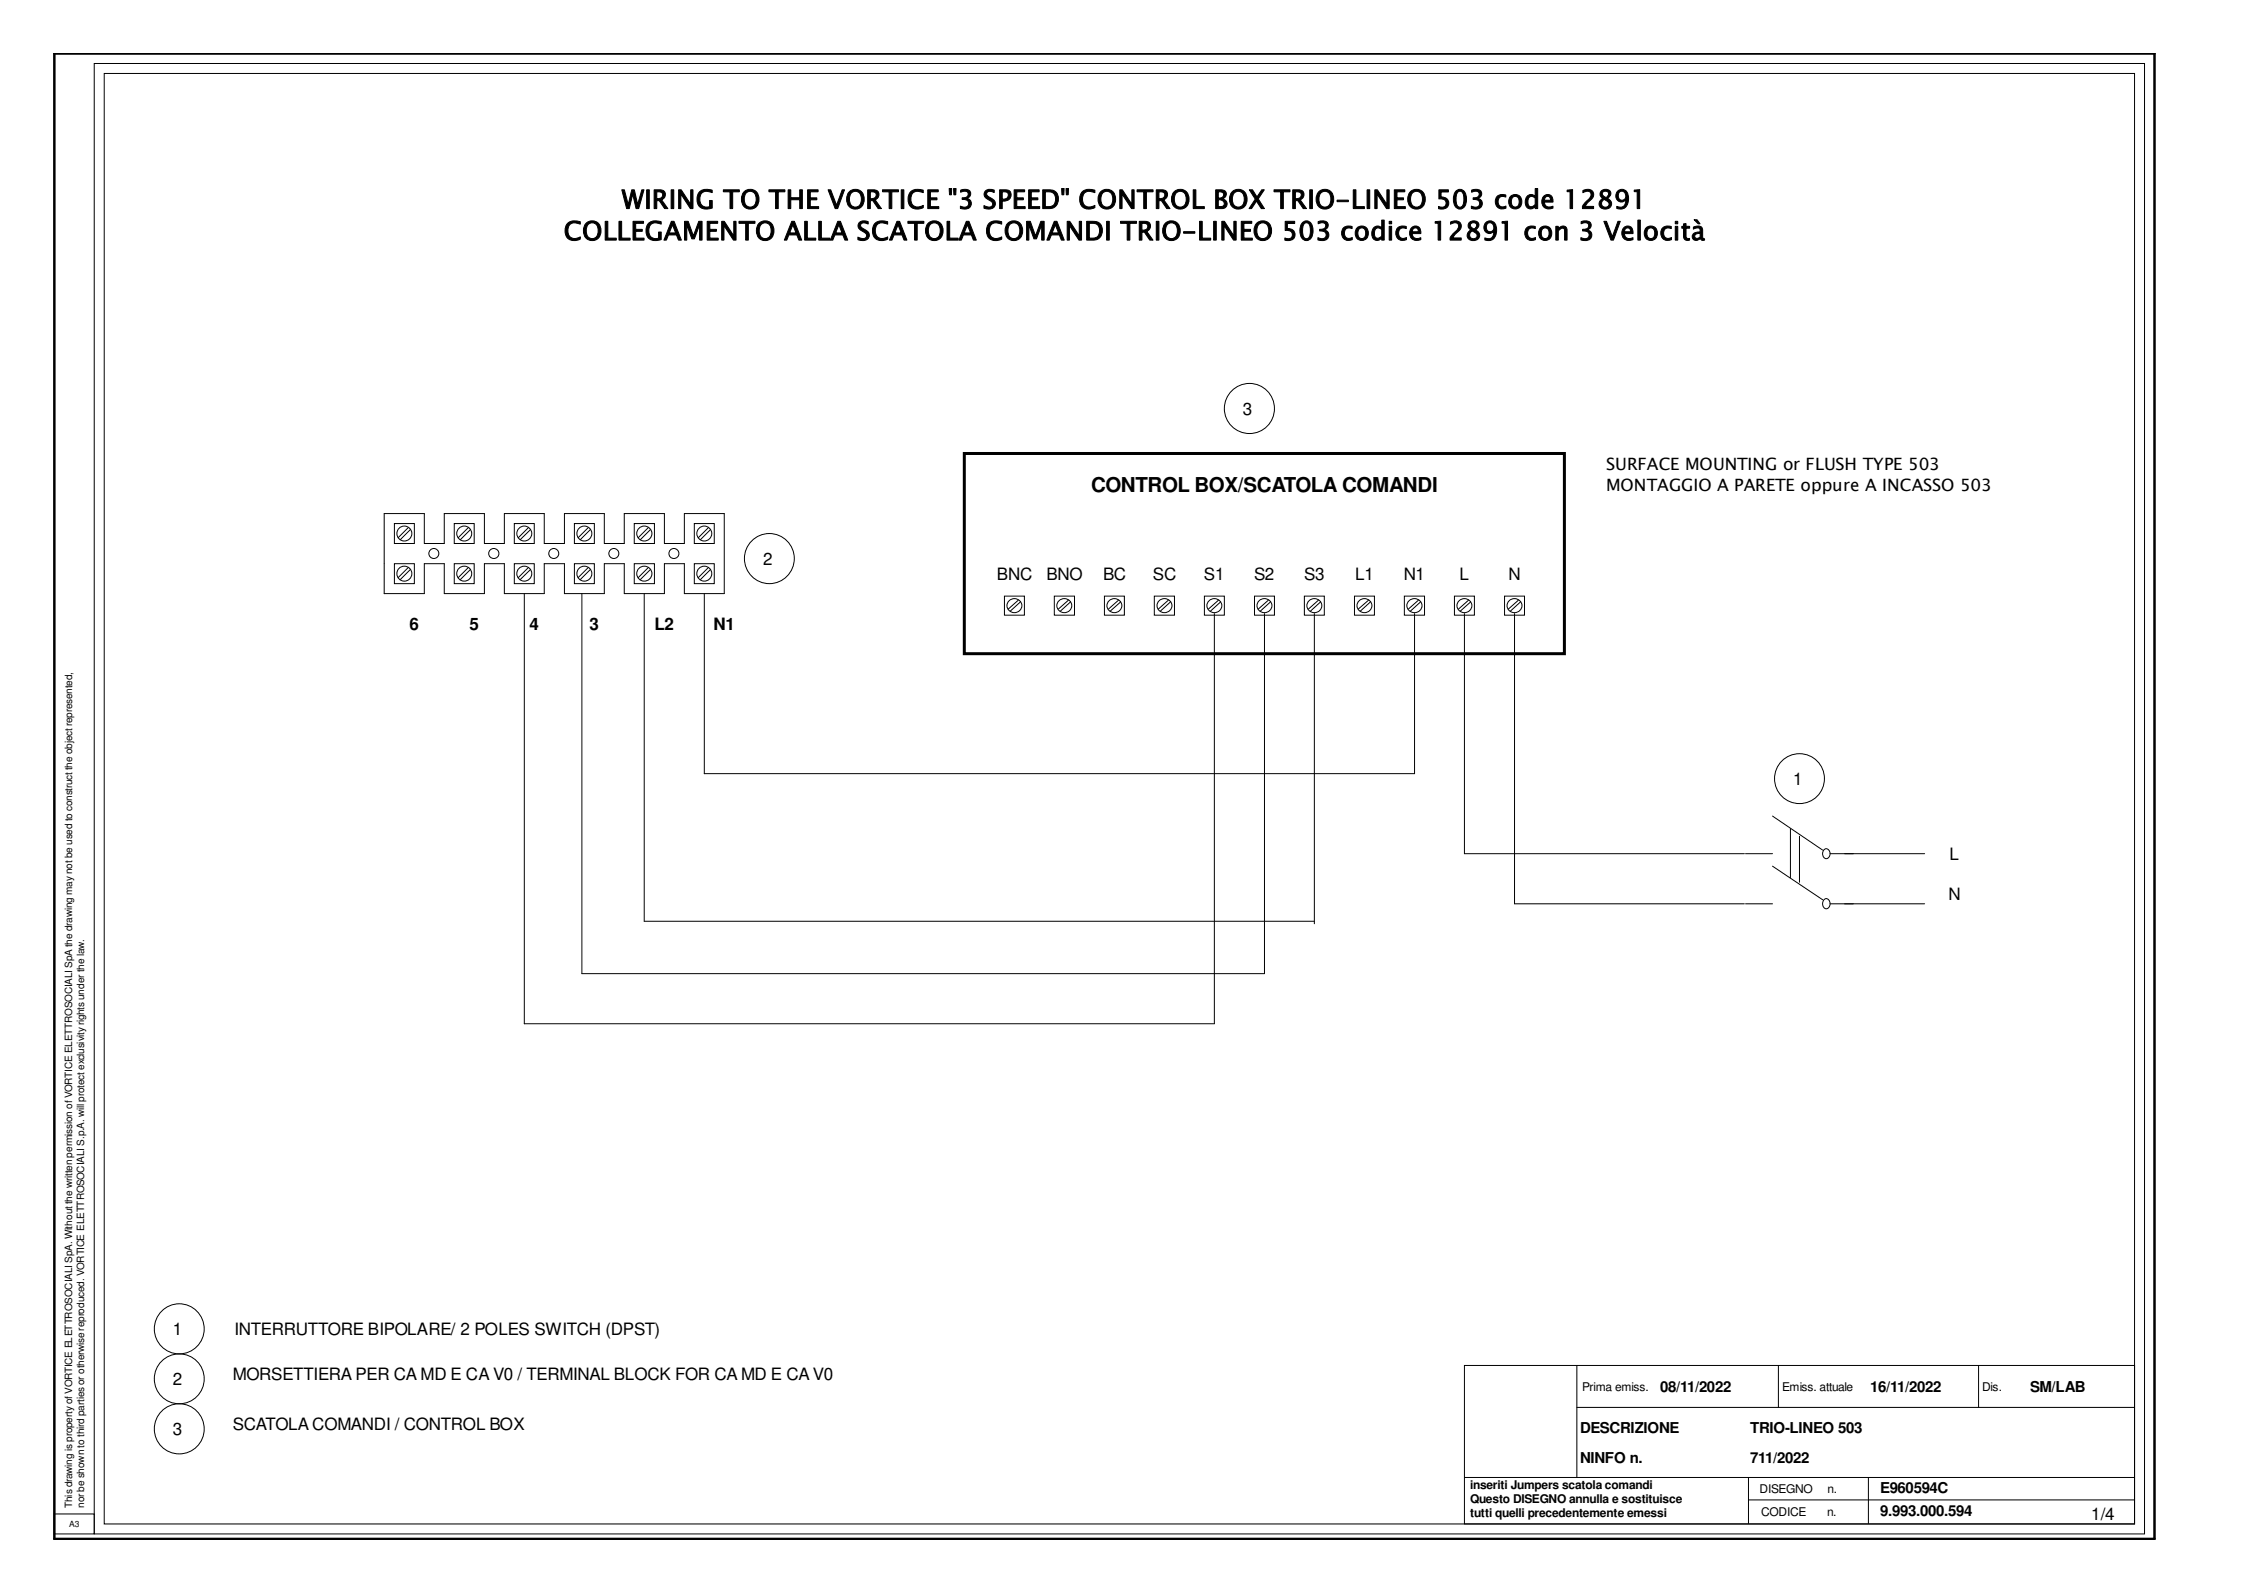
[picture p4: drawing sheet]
<svg xmlns="http://www.w3.org/2000/svg" width="420mm" height="297mm" viewBox="0 0 420 297" stroke-linecap="round" stroke-linejoin="round" font-family="sans-serif">
<defs><g id="words">
<g font-size="4.9">
<text x="116.1" y="38.9">WIRING TO THE VORTICE &quot;3 SPEED&quot; CONTROL BOX TRIO-LINEO 503 code 12891</text>
<text x="105.3" y="44.8">COLLEGAMENTO ALLA SCATOLA COMANDI TRIO-LINEO 503 codice 12891 con 3 Velocità</text>
</g>
<text font-size="3.8" x="203.7" y="91.8">CONTROL BOX/SCATOLA COMANDI</text>
<g font-size="3.2">
<text x="232.1" y="77.5">3</text>
<text x="299.9" y="87.8">SURFACE MOUNTING or FLUSH TYPE 503</text>
<text x="299.9" y="91.7">MONTAGGIO A PARETE oppure A INCASSO 503</text>
<text x="142.5" y="105.5">2</text>
<text x="186.2" y="108.2">BNC</text>
<text x="195.4" y="108.2">BNO</text>
<text x="206" y="108.2">BC</text>
<text x="215.3" y="108.2">SC</text>
<text x="224.8" y="108.2">S1</text>
<text x="234.2" y="108.2">S2</text>
<text x="243.5" y="108.2">S3</text>
<text x="253.1" y="108.2">L1</text>
<text x="262.1" y="108.2">N1</text>
<text x="272.6" y="108.2">L</text>
<text x="281.7" y="108.2">N</text>
<text x="76.4" y="117.6">6</text>
<text x="87.7" y="117.6">5</text>
<text x="98.9" y="117.6">4</text>
<text x="110.1" y="117.6">3</text>
<text x="122.2" y="117.6">L2</text>
<text x="133.2" y="117.6">N1</text>
<text x="334.8" y="146.6">1</text>
<text x="364.1" y="160.6">L</text>
<text x="363.9" y="168">N</text>
<text x="32.3" y="249.3">1</text>
<text x="43.8" y="249.3">INTERRUTTORE BIPOLARE/ 2 POLES SWITCH (DPST)</text>
<text x="43.5" y="257.6">MORSETTIERA PER CA MD E CA V0 / TERMINAL BLOCK FOR CA MD E CA V0</text>
<text x="32.3" y="258.6">2</text>
<text x="32.3" y="268">3</text>
<text x="43.5" y="266.9">SCATOLA COMANDI / CONTROL BOX</text>
<text x="390.5" y="283.8">1/4</text>
</g>
<g font-size="2.8">
<text x="310" y="260">08/11/2022</text>
<text x="349.2" y="260">16/11/2022</text>
<text x="379.1" y="260">SM/LAB</text>
<text x="295.1" y="267.5">DESCRIZIONE</text>
<text x="326.8" y="267.5">TRIO-LINEO 503</text>
<text x="295.1" y="273">NINFO n.</text>
<text x="326.8" y="273">711/2022</text>
<text x="351.1" y="278.7">E960594C</text>
<text x="351.1" y="283">9.993.000.594</text>
</g>
<g font-size="2.2">
<text x="295.4" y="259.7">Prima emiss.</text>
<text x="332.8" y="259.7">Emiss. attuale</text>
<text x="370.2" y="259.7">Dis.</text>
<text x="274.5" y="277.9">inseriti Jumpers scatola comandi</text>
<text x="274.5" y="280.5">Questo DISEGNO annulla e sostituisce</text>
<text x="328.6" y="278.8">DISEGNO</text>
<text x="341.3" y="278.8">n.</text>
<text x="274.5" y="283.2">tutti quelli precedentemente emessi</text>
<text x="328.9" y="283.1">CODICE</text>
<text x="341.2" y="283.1">n.</text>
</g>
<g font-size="1.9">
<text x="13.5" y="281.6" transform="rotate(-90 13.5 281.6)">This drawing is property of VORTICE ELETTROSOCIALI SpA. Without the written permission of VORTICE ELETTROSOCIALI SpA the drawing may not be used to construct the object represented,</text>
<text x="15.7" y="281.6" transform="rotate(-90 15.7 281.6)">nor be shown to third parties or otherwise reproduced. VORTICE ELETTROSOCIALI S.p.A. will protect exclusivity rights under the law.</text>
</g>
<text font-size="1.6" x="12.9" y="285.1">A3</text>
</g></defs>
<g fill="none" stroke="#000" stroke-width=".19">
<path d="M17.6 11.9h382.9v274.5h-382.9zM19.5 13.7h379.1v270.8h-379.1zM71.7 95.9h7.5v5.6h3.8v-5.6h7.5v5.6h3.7v-5.6h7.4v5.6h3.8v-5.6h7.4v5.6h3.8v-5.6h7.5v5.6h3.7v-5.6h7.4v14.9h-7.4v-5.6h-3.7v5.6h-7.5v-5.6h-3.8v5.6h-7.4v-5.6h-3.8v5.6h-7.4v-5.6h-3.7v5.6h-7.5v-5.6h-3.8v5.6h-7.5zM73.6 97.7h3.8v3.8h-3.8zM76.2 98.5l-1.8 1.9M76.6 98.9l-1.9 1.9M84.8 97.7h3.7v3.8h-3.7zM87.4 98.5l-1.8 1.9M87.8 98.9l-1.8 1.9M96 97.7h3.8v3.8h-3.8zM98.7 98.5l-1.9 1.9M99 98.9l-1.9 1.9"/>
<path d="M107.3 97.7h3.7v3.8h-3.7zM109.8 98.5l-1.8 1.9M110.2 98.9l-1.8 1.9M118.4 97.7h3.8v3.8h-3.8zM121.1 98.5l-1.9 1.9M121.4 98.9l-1.8 1.9M129.7 97.7h3.7v3.8h-3.7zM132.3 98.5l-1.9 1.9M132.7 98.9l-1.9 1.9M73.6 105.2h3.8v3.8h-3.8zM76.2 106l-1.8 1.8M76.6 106.3l-1.9 1.9"/>
<path d="M84.8 105.2h3.7v3.8h-3.7zM87.4 106l-1.8 1.8M87.8 106.3l-1.8 1.9M96 105.2h3.8v3.8h-3.8zM97.9 110.8v80.3h128.9v-76.5M98.7 106l-1.9 1.8M99 106.3l-1.9 1.9M107.3 105.2h3.7v3.8h-3.7zM108.7 110.8v71h127.4v-67.2M109.8 106l-1.8 1.8M110.2 106.3l-1.8 1.9M118.4 105.2h3.8v3.8h-3.8z"/>
<path d="M120.3 110.8v61.2h125.1M121.1 106l-1.9 1.8M121.4 106.3l-1.8 1.9M129.7 105.2h3.7v3.8h-3.7zM131.5 110.8v33.6h132.6v-29.8M132.3 106l-1.9 1.8M132.7 106.3l-1.9 1.9M187.6 111.3h3.7v3.6h-3.7zM190.1 112.1l-1.8 1.6M190.5 112.4l-1.8 1.7M196.9 111.3h3.7v3.6h-3.7zM199.5 112.1l-1.9 1.6"/>
<path d="M199.9 112.4l-1.9 1.7M206.2 111.3h3.8v3.6h-3.8zM208.9 112.1l-1.9 1.6M209.2 112.4l-1.9 1.7M215.5 111.3h3.8v3.6h-3.8zM218.2 112.1l-1.9 1.6M218.6 112.4l-1.9 1.7M224.9 111.3h3.7v3.6h-3.7zM227.5 112.1l-1.8 1.6M227.9 112.4l-1.9 1.7M234.3 111.3h3.7v3.6h-3.7zM236.8 112.1l-1.8 1.6"/>
<path d="M237.2 112.4l-1.8 1.7M243.6 111.3h3.7v3.6h-3.7zM245.4 114.6v57.9M246.2 112.1l-1.9 1.6M246.6 112.4l-1.9 1.7M252.9 111.3h3.8v3.6h-3.8zM255.6 112.1l-2 1.6M255.9 112.4l-1.9 1.7M262.2 111.3h3.8v3.6h-3.8zM263 112.3a1.36 1.36 0 0 1 2.3 .1 1.36 1.36 0 0 1-1.2 2 1.32 1.32 0 0 1-1.2-.7 1.32 1.32 0 0 1 .1-1.4zM264.9 112.1l-1.9 1.6M265.2 112.4l-1.8 1.7"/>
<path d="M271.6 111.3h3.7v3.6h-3.7zM273.5 114.6v44.8h52.2M274.2 112.1l-1.8 1.6M274.6 112.4l-1.9 1.7M281 111.3h3.7v3.6h-3.7zM282.8 114.6v54.1h42.9M283.5 112.1l-1.8 1.6M283.9 112.4l-1.8 1.7M326 159.4h5M331 152.4l9.3 6.3M334.3 154.7v9.2M336 156.1v8.6"/>
<path d="M340.5 158.7a.7 .7 0 0 1 .9-.1 .7 .7 0 0 1 .3 .8 .73 .73 0 0 1-.7 .9 .73 .73 0 0 1-.7-.9zM341.7 159.4h17.7M326 168.7h5M331 161.7l9.3 6.3M340.5 168a.71 .71 0 0 1 .9-.1 .71 .71 0 0 1 .3 .8 .73 .73 0 0 1-.7 1 .73 .73 0 0 1-.7-1zM341.7 168.7h17.7M273.5 254.9h125.1v29.6h-125.1zM294.5 254.9v20.9M332.1 254.9v7.9M369.5 254.9v7.9M273.5 275.8h125M294.5 262.8h104"/>
<path d="M326.5 275.8v8.6M348.9 275.8v8.6M10.1 282.7h7.5v3.7h-7.5zM326.5 280h72"/>
<circle cx="233.3" cy="76.3" r="4.7"/>
<circle cx="75.5" cy="99.6" r="1.4"/>
<circle cx="86.7" cy="99.6" r="1.39"/>
<circle cx="97.9" cy="99.6" r="1.39"/>
<circle cx="109.1" cy="99.6" r="1.4"/>
<circle cx="120.3" cy="99.6" r="1.41"/>
<circle cx="131.5" cy="99.6" r="1.39"/>
<circle cx="75.5" cy="107.1" r="1.4"/>
<circle cx="81" cy="103.3" r=".93"/>
<circle cx="86.7" cy="107.1" r="1.4"/>
<circle cx="92.2" cy="103.3" r=".95"/>
<circle cx="97.9" cy="107.1" r="1.4"/>
<circle cx="103.4" cy="103.3" r=".93"/>
<circle cx="109.1" cy="107.1" r="1.4"/>
<circle cx="114.6" cy="103.3" r=".93"/>
<circle cx="120.3" cy="107.1" r="1.41"/>
<circle cx="125.8" cy="103.3" r=".94"/>
<circle cx="131.5" cy="107.1" r="1.4"/>
<circle cx="143.7" cy="104.3" r="4.7"/>
<circle cx="189.5" cy="113.1" r="1.35"/>
<circle cx="198.8" cy="113.1" r="1.35"/>
<circle cx="208.1" cy="113.1" r="1.35"/>
<circle cx="217.5" cy="113.1" r="1.36"/>
<circle cx="226.8" cy="113.1" r="1.35"/>
<circle cx="236.2" cy="113.1" r="1.36"/>
<circle cx="245.5" cy="113.1" r="1.35"/>
<circle cx="254.8" cy="113.1" r="1.35"/>
<circle cx="273.5" cy="113.1" r="1.35"/>
<circle cx="282.9" cy="113.1" r="1.36"/>
<circle cx="336" cy="145.4" r="4.7"/>
<circle cx="33.5" cy="248.1" r="4.7"/>
<circle cx="33.5" cy="257.4" r="4.7"/>
<circle cx="33.5" cy="266.8" r="4.7"/>
</g>
<path d="M180.1 84.7h112v37.3h-112z" fill="none" stroke="#000" stroke-width=".56"/>
<path d="M10.1 10h392.2v277.3h-392.2z" fill="none" stroke="#000" stroke-width=".47"/>
<use href="#words"/>
</svg>
